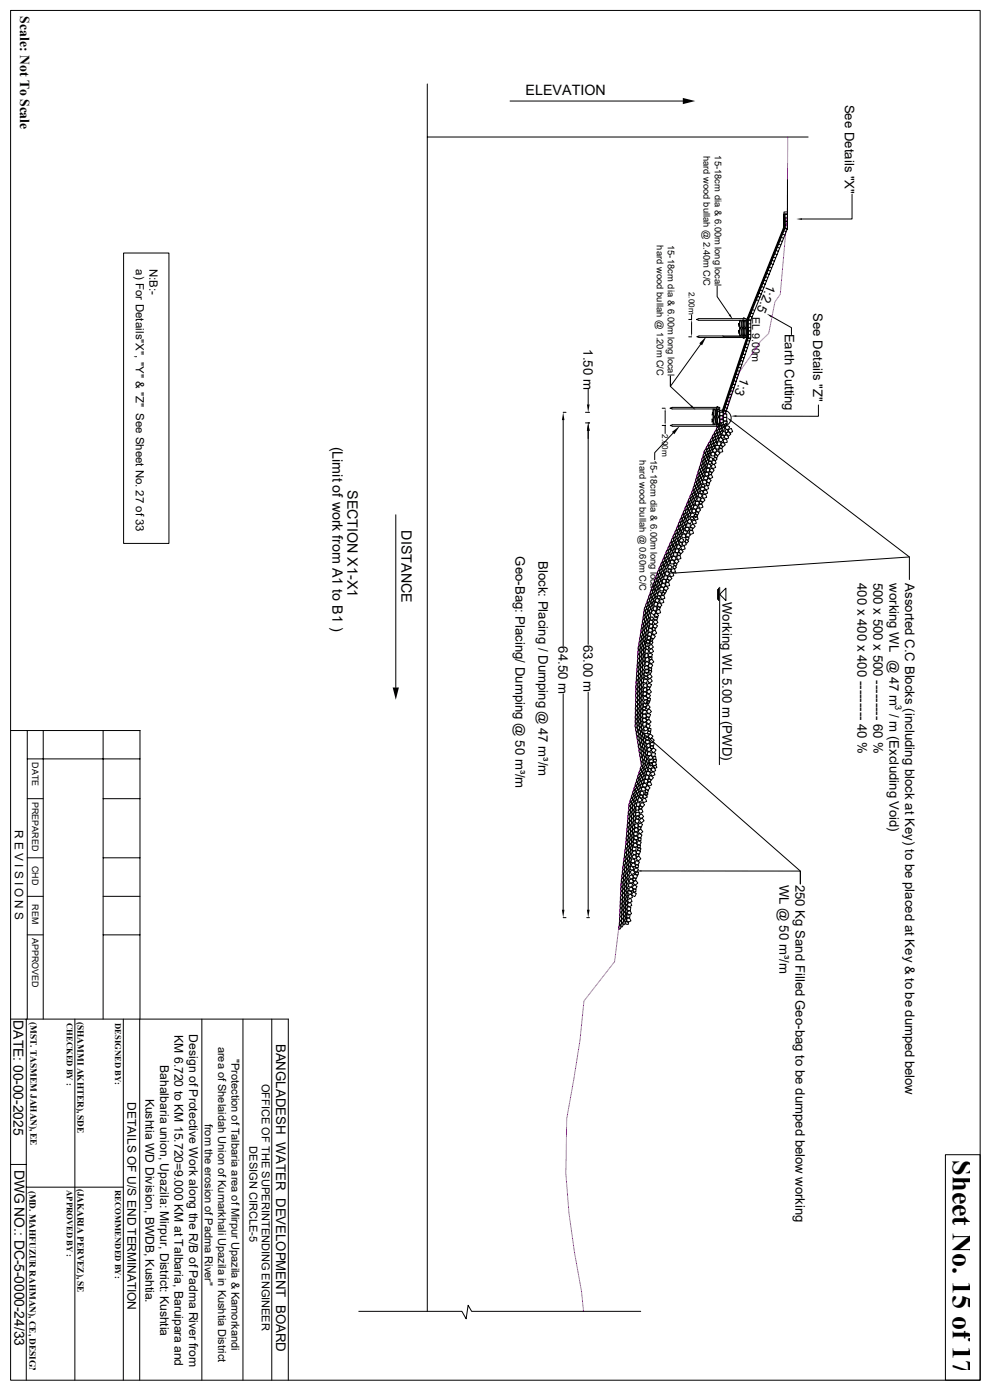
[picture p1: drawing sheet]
<svg xmlns="http://www.w3.org/2000/svg" width="297mm" height="420mm" viewBox="0 0 297 420" stroke-linecap="round" stroke-linejoin="round" font-family="sans-serif">
<defs><g id="words">
<text font-size="8.4" x="285.6" y="348.1" transform="rotate(90 285.6 348.1)">Sheet No. 15 of 17</text>
<g font-size="4.3">
<text x="157.5" y="28.6">ELEVATION</text>
<text x="99.6" y="134" transform="rotate(90 99.6 134)">(Limit of work from A1 to B1 )</text>
<text x="104.1" y="147" transform="rotate(90 104.1 147)">SECTION X1-X1</text>
<text x="120.4" y="159.1" transform="rotate(90 120.4 159.1)">DISTANCE</text>
</g>
<g font-size="4.1">
<text x="6" y="4.9" transform="rotate(90 6 4.9)">Scale: Not To Scale</text>
<text x="4" y="306.1" transform="rotate(90 4 306.1)">DATE: 00-00-2025</text>
<text x="4.3" y="350.9" transform="rotate(90 4.3 350.9)">DWG NO.: DC-5-0000-24/33</text>
</g>
<text font-size="4" x="82.8" y="313.1" transform="rotate(90 82.8 313.1)">BANGLADESH WATER DEVELOPMENT BOARD</text>
<g font-size="3.9">
<text x="253.2" y="31.4" transform="rotate(90 253.2 31.4)">See Details &quot;X&quot;</text>
<text x="230" y="85.1" transform="rotate(112 230 85.1)">1:2.5</text>
<text x="243.7" y="94" transform="rotate(90 243.7 94)">See Details &quot;Z&quot;</text>
<text x="235.2" y="100.1" transform="rotate(90 235.2 100.1)">Earth Cutting</text>
<text x="174.9" y="104.8" transform="rotate(90 174.9 104.8)">1.50 m</text>
<text x="222.1" y="113.1" transform="rotate(112 222.1 113.1)">1:3</text>
<text x="154.5" y="166.9" transform="rotate(90 154.5 166.9)">Geo-Bag: Placing/ Dumping @ 50 m³/m</text>
<text x="161.4" y="168.2" transform="rotate(90 161.4 168.2)">Block: Placing / Dumping @ 47 m³/m</text>
<text x="257" y="174.9" transform="rotate(90 257 174.9)">400 x 400 x 400 --------- 40 %</text>
<text x="261.8" y="174.8" transform="rotate(90 261.8 174.8)">500 x 500 x 500 --------- 60 %</text>
<text x="266.5" y="174.9" transform="rotate(90 266.5 174.9)">working WL @ 47 m / m (Excluding Void)</text>
<text x="271.3" y="174.9" transform="rotate(90 271.3 174.9)">Assorted C.C Blocks (including block at Key) to be placed at Key &amp; to be dumped below</text>
<text x="216.5" y="180.6" transform="rotate(90 216.5 180.6)">Working WL 5.00 m (PWD)</text>
<text x="167.4" y="193.9" transform="rotate(90 167.4 193.9)">64.50 m</text>
<text x="174.9" y="193.4" transform="rotate(90 174.9 193.4)">63.00 m</text>
<text x="233.6" y="265.4" transform="rotate(90 233.6 265.4)">WL @ 50 m³/m</text>
<text x="238.4" y="265.4" transform="rotate(90 238.4 265.4)">250 Kg Sand Filled Geo-bag to be dumped below working</text>
</g>
<g font-size="3.6">
<text x="52.3" y="310.5" transform="rotate(90 52.3 310.5)">KM 6.720 to KM 15.720=9.000 KM at Talbaria, Baruipara and</text>
<text x="56.7" y="310.3" transform="rotate(90 56.7 310.3)">Design of Protective Work along the R/B of Padma River from</text>
<text x="48" y="319.4" transform="rotate(90 48 319.4)">Bahalbaria union, Upazila: Mirpur, District: Kushtia</text>
<text x="43.6" y="329.6" transform="rotate(90 43.6 329.6)">Kushtia WD Division, BWDB, Kushtia.</text>
<text x="38.2" y="330.7" transform="rotate(90 38.2 330.7)">DETAILS OF U/S END TERMINATION</text>
</g>
<text font-size="3.5" x="4.4" y="249" transform="rotate(90 4.4 249)">R E V I S I O N S</text>
<g font-size="3.4">
<text x="40.7" y="80.8" transform="rotate(90 40.7 80.8)">a) For Details&quot;X&quot;, &quot;Y&quot; &amp; &quot;Z&quot; See Sheet No. 27 of 33</text>
<text x="44.8" y="80.6" transform="rotate(90 44.8 80.6)">N:B:-</text>
</g>
<g font-size="3.3">
<text x="65.4" y="314" transform="rotate(90 65.4 314)">area of Shelaidah Union of Kumarkhali Upazila in Kushtia District</text>
<text x="69.3" y="317.7" transform="rotate(90 69.3 317.7)">&quot;Protection of Talbaria area of Mirpur Upazila &amp; Kamorkandi</text>
<text x="78.5" y="325.1" transform="rotate(90 78.5 325.1)">OFFICE OF THE SUPERINTENDING ENGINEER</text>
<text x="61.4" y="337.1" transform="rotate(90 61.4 337.1)">from the erosion of Padma River&quot;</text>
<text x="74.8" y="343.8" transform="rotate(90 74.8 343.8)">DESIGN CIRCLE-5</text>
</g>
<text font-size="3.2" x="225.4" y="95" transform="rotate(90 225.4 95)">EL 9.00m</text>
<g font-size="2.8">
<text x="210.8" y="46.7" transform="rotate(90 210.8 46.7)">hard wood bullah @ 2.40m C/C</text>
<text x="214.2" y="46.6" transform="rotate(90 214.2 46.6)">15-18cm dia &amp; 6.00m long local</text>
<text x="196.9" y="73.6" transform="rotate(90 196.9 73.6)">hard wood bullah @ 1.20m C/C</text>
<text x="200.2" y="73.5" transform="rotate(90 200.2 73.5)">15-18cm dia &amp; 6.00m long local</text>
<text x="191.6" y="138.1" transform="rotate(90 191.6 138.1)">hard wood bullah @ 0.60m C/C</text>
<text x="195" y="138" transform="rotate(90 195 138)">15-18cm dia &amp; 6.00m long local</text>
<text x="268.3" y="211.5" transform="rotate(90 268.3 211.5)">3</text>
<text x="9.1" y="306.6" transform="rotate(90 9.1 306.6)">(MST. TASMEM JAHAN), EE</text>
<text x="23.2" y="306.5" transform="rotate(90 23.2 306.5)">(SHAMMI AKHTER), SDE</text>
<text x="8.9" y="357.2" transform="rotate(90 8.9 357.2)">(MD. MAHFUZUR RAHMAN), CE, DESIGN</text>
<text x="23.2" y="356.6" transform="rotate(90 23.2 356.6)">(JAKARIA PERVEZ), SE</text>
</g>
<g font-size="2.7">
<text x="9.6" y="228.6" transform="rotate(90 9.6 228.6)">DATE</text>
<text x="9.6" y="240.6" transform="rotate(90 9.6 240.6)">PREPARED</text>
<text x="9.6" y="259.8" transform="rotate(90 9.6 259.8)">CHD</text>
<text x="9.6" y="271.3" transform="rotate(90 9.6 271.3)">REM</text>
<text x="9.6" y="281.4" transform="rotate(90 9.6 281.4)">APPROVED</text>
</g>
<g font-size="2.6">
<text x="20" y="306.9" transform="rotate(90 20 306.9)">CHECKED BY :</text>
<text x="34.5" y="306.9" transform="rotate(90 34.5 306.9)">DESIGNED BY:</text>
<text x="20" y="357" transform="rotate(90 20 357)">APPROVED BY :</text>
<text x="34.5" y="357" transform="rotate(90 34.5 357)">RECOMMENDED BY:</text>
</g>
<g font-size="2.5">
<text x="206.4" y="87.5" transform="rotate(90 206.4 87.5)">2.00m</text>
<text x="198.5" y="130.2" transform="rotate(90 198.5 130.2)">2.00m</text>
</g>
</g></defs>
<path d="M236.1 41.1l-.2 23.6-2.1 23.6-1.6 2.3-1.8 9.4-2.5 2.4-6.5 9.4-4 11.8-6.3 11.8-3.6 11.8-10.1 23.5-4.2 11.8-1.9 11.8-.8 11.7-.2 11.8 1.9 11.8-3.7 11.8-1 11.8-1.4 11.8-.5 11.7-1.4 11.8-9.2 11.8-1.2 11.8-4 23.5a194.1 194.1 0 0 0 4.5 51.9l.6 5.9" fill="none" stroke="#f0f" stroke-width=".3"/>
<g fill="none" stroke="#000" stroke-width=".3">
<path d="M3.2 3.1h290.6v411h-290.6zM128.1 25.2v368.2M152.9 30.3h51.7M128.1 41.1h114.1M236 53.9v14.6M255.4 58.3v7.4h-15.1M37 75.9h13.6v87.1h-13.6zM231 79.1l.7 .2M231.4 78.1l.7 .3M231.8 77.1l.7 .3M232.2 76.2l.7 .2M232.6 75.1l.7 .3"/>
<path d="M233 74.2l.6 .2M233.4 73.2l.6 .2M233.8 72.2l.6 .3M234.2 71.2l.6 .3M234.6 70.2l.6 .3M234.9 69.3l.7 .2M235.1 64.3v4l-11.1 27.6v5.4l-7.4 22.4M235.3 66.4h.7M235.3 68.4l-11 27.6v5.4l.6 .2M235.3 67.5h.7M236 63.6h-1.1v.7h1.1h-.7v4.2l.6 .2M236 65.4h-.7v3.1h.7"/>
<path d="M236 64.3h-1.2v4l-11 27.5v5.4l-7.5 22.5M236 68.5l-11 27.6M207.3 94.4v1.4h-.9M207.3 96.8v3.3M208.7 95.8l.7-.2h14.2v.5h-14.2zM214.9 85.9v3.1l3.7 5.4M221.7 97.3l-.3-.3 .3 .3-.3 .4M221.7 97.6l-.3-.3 .3 .3-.3 .3M221.7 99.4l-.3-.3 .3 .3-.4 .3M221.7 99.7l-.3-.3 .3 .3-.4 .3M221.7 96.1v4.7M221.9 96.1a2.06 2.06 0 0 1 .1 2.3l-.3-1z"/>
<path d="M221.9 98.4a2.06 2.06 0 0 1 .1 2.4l-.3-1.1zM222.5 96.1a2.06 2.06 0 0 1 .1 2.3l-.3-1zM222.6 98.4a2.06 2.06 0 0 1 0 2.4l-.2-1.1zM222.7 95.6l.1-.3 .3 .3M222.7 96.1l.1 .3 .3-.3M222.7 95.7l.1 5.7M223.2 96.1a2.06 2.06 0 0 1 .1 2.3l-.3-1.1zM223.2 98.4a2.06 2.06 0 0 1 .1 2.3l-.3-1zM223.6 96.1v5.2h-14.1l-.7-.3 .7-.2h14.1M224.3 99.3h.7zM224.3 99.3h.7M224.3 97.2h.7"/>
<path d="M224.3 96.1h.7M224.3 95.8l.7 .3M224.7 94.8l.7 .3M225 98.2h-.7v3.2h.7M225 96.1v5.3M225.1 93.9l.7 .2M225.5 92.9l.6 .2M226.7 89.9l.6 .3M227.1 88.9l.7 .3M227.5 88l.6 .2M227.9 87l.6 .2M228.3 86l.6 .2"/>
<path d="M228.6 85l.7 .3M229.1 84l.6 .3M229.4 83l.7 .3M229.8 82l.7 .3M230.3 81.1l.6 .2M230.6 80.1l.7 .2M231.3 95l5.9 3.3v2.1M176.3 116.8v4.5M206.4 101h.9M210 103.3l-9.1 12.6v-3.1v3.1l6.3 5.9M216.6 100.8l.6 .2h6.4M218.3 119.2l.6 .3"/>
<path d="M218.6 118.2l.7 .2M218.9 117.2l.7 .2M219.3 116.2l.7 .2M219.6 115.2l.7 .2M220 114.2l.6 .2M220.3 113.2l.7 .2M220.6 112.2l.7 .2M221 111.2l.7 .2M221.3 110.2l.7 .2M221.7 109.2l.6 .2M222 108.2l.6 .2M222.3 107.1l.7 .3"/>
<path d="M222.6 106.2l.7 .2M222.7 100.8l.1-.3 .3 .3M222.7 101.3l.1 .2 .3-.2M223 105.2l.6 .2M223.3 104.1l.7 .3M223.6 103.1l.7 .3M224 102.2l.7 .2M224.3 100.3h.7M224.3 101.3l-7.6 22.7 .7 .2 7.6-22.8M168.8 123.7h.8M168.8 126v67.8M175.5 126.9h1.2"/>
<path d="M175.5 123.7h1.2M176.3 129.2v64.1M198.5 122.5h.8M198.5 127.6h.8v2.4M199.3 123.4v3.3M201.7 129.9l-5.5 5.9v2.1M209.7 139.9l.3-.3a.64 .64 0 0 1 .2 .7 .64 .64 0 0 1-.5 .5zM210.1 138.7l.3-.3a.64 .64 0 0 1 .2 .7 .64 .64 0 0 1-.5 .4zM210.4 137.5l.3-.3a.64 .64 0 0 1 .3 .6 .64 .64 0 0 1-.6 .5zM210.4 139.4l.3-.3a.64 .64 0 0 1 .3 .7 .64 .64 0 0 1-.6 .5zM210.8 138.1l.3-.3a.64 .64 0 0 1 .2 .7 .64 .64 0 0 1-.6 .5zM210.8 140l.3-.3a.64 .64 0 0 1 .2 .7 .64 .64 0 0 1-.6 .4z"/>
<path d="M210.9 136.2l.3-.3a.64 .64 0 0 1 .2 .7 .64 .64 0 0 1-.6 .5zM211.1 138.7l.3-.3a.64 .64 0 0 1 .2 .7 .64 .64 0 0 1-.5 .5zM211.2 136.9l.3-.3a.64 .64 0 0 1 .2 .7 .64 .64 0 0 1-.6 .5zM211.3 135l.3-.3a.63 .63 0 0 1 .1 .8 .63 .63 0 0 1-.7 .3zM211.5 139.4l.3-.3a.64 .64 0 0 1 .2 .7 .64 .64 0 0 1-.6 .5zM211.5 137.5l.3-.3a.64 .64 0 0 1 .2 .7 .64 .64 0 0 1-.5 .4zM211.5 135.7l.3-.3a.64 .64 0 0 1 .3 .7 .64 .64 0 0 1-.6 .4zM211.8 138.2l.3-.3a.64 .64 0 0 1 .3 .7 .64 .64 0 0 1-.6 .4zM211.9 136.3l.3-.3a.64 .64 0 0 1 .2 .7 .64 .64 0 0 1-.6 .4zM211.9 133.9l.3-.3a.63 .63 0 0 1 .1 .7 .63 .63 0 0 1-.6 .4zM212.1 134.7l.3-.2a.63 .63 0 0 1 .1 .7 .63 .63 0 0 1-.7 .3zM212.1 139.1l1 .4-.4 1-.9-.4z"/>
<path d="M212.2 137l.3-.3a.64 .64 0 0 1 .2 .7 .64 .64 0 0 1-.5 .5zM212.3 135.5l.3-.3a.63 .63 0 0 1 .1 .7 .63 .63 0 0 1-.7 .4zM212.3 138.7l.6-.4 .5 .6-.7 .5zM212.4 136.2l.3-.2a.63 .63 0 0 1 .1 .7 .63 .63 0 0 1-.6 .3zM212.5 132.8l.3-.3a.63 .63 0 0 1 .1 .8 .63 .63 0 0 1-.6 .3zM212.7 133.6l.3-.3a.63 .63 0 0 1 .1 .7 .63 .63 0 0 1-.6 .4zM212.7 137.1l1 .4-.4 1-1-.4zM212.9 134.3l.3-.2a.63 .63 0 0 1 .1 .7 .63 .63 0 0 1-.7 .3zM213.1 135.1l.3-.3a.63 .63 0 0 1 .1 .8 .63 .63 0 0 1-.7 .3zM213.1 135.7h1.1v1l-1.1 .1zM213.1 139.7l.9-.5 .5 1-1 .4zM213.1 131.7l.3-.3a.63 .63 0 0 1 .1 .7 .63 .63 0 0 1-.6 .4z"/>
<path d="M213.2 138.4l1-.4 .4 .9-.9 .5zM213.3 132.5l.3-.3a.63 .63 0 0 1 .1 .7 .63 .63 0 0 1-.7 .4zM213.4 133.3l.3-.3a.63 .63 0 0 1 .1 .7 .63 .63 0 0 1-.6 .4zM213.7 134l.3-.2a.63 .63 0 0 1 .1 .7 .63 .63 0 0 1-.7 .3zM213.7 124l-.3-.3 .3 .3-.3 .3M213.7 124.2l-.3-.3 .3 .3-.3 .3M213.7 126l-.3-.3 .3 .3-.3 .4M213.7 126.3l-.3-.3 .3 .3-.3 .3M213.7 122.7v4.7M213.7 130.5l.3-.3a.63 .63 0 0 1 .1 .7 .63 .63 0 0 1-.6 .4zM213.7 137.7l.7-.6 .5 .6-.6 .6zM213.9 131.3l.3-.2a.63 .63 0 0 1 .1 .7 .63 .63 0 0 1-.6 .3z"/>
<path d="M214 122.7a2.06 2.06 0 0 1 0 2.3l-.3-1zM214 125a2.06 2.06 0 0 1 0 2.3l-.3-1zM214 134.4l.9 .6-.6 .8-.9-.5zM214.1 132.1l.3-.3a.63 .63 0 0 1 .1 .8 .63 .63 0 0 1-.7 .3zM214.2 132.8l.3-.2a.63 .63 0 0 1 .1 .7 .63 .63 0 0 1-.6 .3zM214.3 135.9l.8-.7 .7 .8-.8 .7zM214.4 129.3l.3-.2a.63 .63 0 0 1 .1 .7 .63 .63 0 0 1-.7 .3zM214.5 136.3l.7 .4-.4 .7-.8-.4zM214.5 133.6h1l.1 1.1h-1.1zM214.6 122.7a2.06 2.06 0 0 1 0 2.3l-.2-1zM214.6 125a2.06 2.06 0 0 1 .1 2.3l-.3-1zM214.7 130l.1-.1a.63 .63 0 0 1 .1 .7 .63 .63 0 0 1-.6 .3l.1-.6z"/>
<path d="M214.7 130.9l.3-.2a.63 .63 0 0 1 .1 .7 .63 .63 0 0 1-.6 .3zM214.8 122.2v5.8M214.8 127.4l.1-.3 .3 .3M214.8 127.9l.1 .2 .3-.2M214.8 122.2l.1-.2 .3 .2M214.8 122.7l.1 .3 .3-.3M214.9 131.7l.3-.3a.63 .63 0 0 1 .1 .8 .63 .63 0 0 1-.7 .3zM215 128.3l.3-.3a.63 .63 0 0 1 .1 .7 .63 .63 0 0 1-.7 .4zM215 132.6l1.1-.1v1.1h-1.1zM215.1 129l.3-.3a.63 .63 0 0 1 .1 .8 .63 .63 0 0 1-.6 .3zM215.3 122.7a2.06 2.06 0 0 1 0 2.3l-.2-1zM215.3 125a2.06 2.06 0 0 1 0 2.3l-.2-1z"/>
<path d="M215.3 134.7l1-.2 .3 1-1 .3zM215.3 129.8l.3-.3a.63 .63 0 0 1 .1 .8 .63 .63 0 0 1-.6 .3zM215.5 130.6l.3-.3a.63 .63 0 0 1 .1 .7 .63 .63 0 0 1-.6 .4zM215.6 127.1l.3-.3a.63 .63 0 0 1 .1 .8 .63 .63 0 0 1-.7 .3zM215.7 123.7h1v1h-1zM215.7 124.7h1v1.1h-1zM215.7 125.8h1v1h-1zM215.7 122.7h-14.2l-.7-.2 .7-.3h14.2v5.7h-14.2l-.6-.3 .6-.2h14.2M215.7 127.9l.3-.2a.63 .63 0 0 1 .1 .7 .63 .63 0 0 1-.6 .3zM215.9 131.2l.8 .6-.5 .9-.9-.6zM215.9 128.7l.3-.3a.63 .63 0 0 1 .1 .8 .63 .63 0 0 1-.7 .3zM215.9 133.3l.8-.7 .7 .8-.8 .7z"/>
<path d="M215.9 133.5l.8 .4-.5 .7-.7-.4zM216 130.8l.8-.3 .3 .7-.8 .3zM216.1 129.5l.3-.3a.63 .63 0 0 1 .1 .7 .63 .63 0 0 1-.6 .4zM216.3 126.8l-.1 .8 .6-.4M216.7 131.9l1-.3 .3 1.1-1 .2zM216.7 128.3l.3-.2a.63 .63 0 0 1 .1 .7 .63 .63 0 0 1-.6 .3zM216.7 124.2h1.1v1h-1.1zM216.7 125.2h1.1v1.1h-1.1zM216.7 127.3l-.4 .6 .1 .5 .5-.3 .1-.7M216.7 126.5l.2 .1M216.8 129.3l.9 .6-.6 .9-.9-.6zM216.9 126.3l1.1 .1-.2 1.1-1.1-.2z"/>
<path d="M217 123.2l.6 .3M217 130.7l1.1-.3 .3 1-1.1 .3zM217.2 129.2l.7-.5 .4 .8-.7 .4zM217.3 122.3l.7 .2M217.3 127.2l.3-.3a.63 .63 0 0 1 .1 .7 .63 .63 0 0 1-.6 .4zM217.5 130.1l.9-.7 .6 .8-.8 .7zM217.6 121.2l.7 .3M217.7 127.6l1 .5-.5 .9-.9-.4zM218 120.2l.6 .2M218.2 128.9l1-.4 .4 1-1 .4zM219.1 126.2l53.4 40.9v6.8M245.3 121.5v3.4l-24.6-.1"/>
<path d="M118.6 154.4v51.8M202.4 159.3l.3-.3a.64 .64 0 0 1 .2 .7 .64 .64 0 0 1-.5 .5zM202.9 158.2l.3-.3a.64 .64 0 0 1 .2 .7 .64 .64 0 0 1-.5 .4zM203.1 159l.3-.3a.64 .64 0 0 1 .2 .7 .64 .64 0 0 1-.5 .5zM203.4 156.9l.3-.3a.64 .64 0 0 1 .2 .7 .64 .64 0 0 1-.5 .5zM203.5 159.5l.3-.3a.64 .64 0 0 1 .3 .7 .64 .64 0 0 1-.6 .4zM203.6 157.8l.3-.3a.64 .64 0 0 1 .2 .7 .64 .64 0 0 1-.6 .5zM203.9 155.7l.3-.3a.64 .64 0 0 1 .2 .7 .64 .64 0 0 1-.6 .5zM204 158.3l.3-.3a.64 .64 0 0 1 .3 .7 .64 .64 0 0 1-.6 .4zM204.1 156.6l.3-.3a.64 .64 0 0 1 .3 .7 .64 .64 0 0 1-.6 .4zM204.4 154.6l.3-.3a.64 .64 0 0 1 .2 .7 .64 .64 0 0 1-.6 .4zM204.4 159l.3-.3a.64 .64 0 0 1 .2 .7 .64 .64 0 0 1-.6 .4z"/>
<path d="M204.6 157.1l.3-.3a.64 .64 0 0 1 .2 .6 .64 .64 0 0 1-.6 .5zM204.6 155.4l.3-.3a.64 .64 0 0 1 .2 .7 .64 .64 0 0 1-.5 .5zM204.9 153.4l.3-.3a.64 .64 0 0 1 .2 .7 .64 .64 0 0 1-.5 .4zM204.9 157.7l.3-.3a.64 .64 0 0 1 .2 .7 .64 .64 0 0 1-.5 .5zM205.1 155.9l.3-.3a.64 .64 0 0 1 .2 .7 .64 .64 0 0 1-.6 .4zM205.1 154.2l.3-.3a.64 .64 0 0 1 .2 .7 .64 .64 0 0 1-.5 .5zM205.1 158.9l1 .5-.5 1-1-.5zM205.3 158.3l1.1-.1 .1 1-1.1 .1zM205.4 152.1l.3-.3a.64 .64 0 0 1 .2 .7 .64 .64 0 0 1-.5 .5zM205.4 156.5l.3-.2a.64 .64 0 0 1 .2 .6 .64 .64 0 0 1-.5 .5zM205.6 154.6l.3-.3a.64 .64 0 0 1 .2 .7 .64 .64 0 0 1-.6 .5zM205.6 153l.3-.3a.64 .64 0 0 1 .2 .7 .64 .64 0 0 1-.5 .5z"/>
<path d="M205.7 157.2l1.1-.1 .1 1-1 .1zM205.9 150.9l.3-.3a.64 .64 0 0 1 .2 .7 .64 .64 0 0 1-.5 .5zM205.9 155.3l.3-.3a.64 .64 0 0 1 .2 .7 .64 .64 0 0 1-.5 .5zM206.1 153.5l.3-.3a.64 .64 0 0 1 .2 .7 .64 .64 0 0 1-.6 .4zM206.1 151.6l.3-.3a.64 .64 0 0 1 .2 .7 .64 .64 0 0 1-.5 .5zM206.4 149.7l.3-.3a.64 .64 0 0 1 .2 .7 .64 .64 0 0 1-.5 .5zM206.4 154.1l.3-.3a.64 .64 0 0 1 .2 .7 .64 .64 0 0 1-.5 .5zM206.5 152.2l.3-.3a.64 .64 0 0 1 .2 .7 .64 .64 0 0 1-.6 .5zM206.5 155.7l.9 .5-.5 .9-.9-.5zM206.5 159.3l1-.3 .4 1-1 .4zM206.6 150.4l.3-.3a.64 .64 0 0 1 .3 .7 .64 .64 0 0 1-.6 .5zM206.8 152.9l.3-.3a.64 .64 0 0 1 .2 .7 .64 .64 0 0 1-.5 .5z"/>
<path d="M206.8 155.3l.8-.4 .4 .8-.8 .3zM206.9 158.1l.8 .4-.4 .7-.7-.4zM207 151l.3-.3a.64 .64 0 0 1 .2 .7 .64 .64 0 0 1-.6 .4zM207.1 148.4l.1-.1a.64 .64 0 0 1 .2 .6 .64 .64 0 0 1-.5 .5l-.1-.6zM207.1 149.2l.3-.3a.64 .64 0 0 1 .3 .7 .64 .64 0 0 1-.6 .5zM207.3 153.8l.9 .5-.4 .9-1-.5zM207.3 151.7l.3-.3a.64 .64 0 0 1 .2 .7 .64 .64 0 0 1-.5 .4zM207.3 156.3l1.1-.3 .3 1-1 .3zM207.4 152.8l1-.1 .1 1.1-1 .1zM207.4 147.3l.3-.3a.64 .64 0 0 1 .3 .7 .64 .64 0 0 1-.6 .5zM207.6 157.1l.8 .8-.8 .8-.7-.8zM207.6 148l.3-.3a.64 .64 0 0 1 .3 .7 .64 .64 0 0 1-.6 .5z"/>
<path d="M207.6 149.6l.2-.1a.64 .64 0 0 1 .2 .7 .64 .64 0 0 1-.6 .5v-.6zM207.8 150.5l.3-.3a.64 .64 0 0 1 .2 .7 .64 .64 0 0 1-.5 .4zM207.9 146.1l.3-.3a.64 .64 0 0 1 .2 .7 .64 .64 0 0 1-.6 .4zM207.9 155.1l1-.3 .3 .9-1 .4zM208 148.6l.3-.3a.64 .64 0 0 1 .2 .7 .64 .64 0 0 1-.6 .5zM208.2 146.8l.2-.3a.64 .64 0 0 1 .3 .7 .64 .64 0 0 1-.6 .5zM208.2 151.4l.9 .5-.5 1-.9-.5zM208.2 144.9l.3-.3a.64 .64 0 0 1 .3 .7 .64 .64 0 0 1-.6 .4zM208.3 149.3l.3-.3a.64 .64 0 0 1 .2 .7 .64 .64 0 0 1-.5 .5zM208.4 150.5l1-.1 .1 1-1 .2zM208.5 147.4l.3-.3a.64 .64 0 0 1 .2 .7 .64 .64 0 0 1-.6 .5zM208.5 154.1l.6 .6-.6 .6-.6-.5z"/>
<path d="M208.6 143.6l.3-.3a.64 .64 0 0 1 .2 .7 .64 .64 0 0 1-.5 .4zM208.7 153.4l.8 .4-.4 .7-.7-.3zM208.8 149.4l1-.1 .2 1-1 .1zM208.8 148.1l.3-.3a.64 .64 0 0 1 .3 .7 .64 .64 0 0 1-.6 .4zM208.9 145.2a.64 .64 0 0 1 .2 .7 .64 .64 0 0 1-.6 .5v-.6zM208.9 144.3l.3-.3a.64 .64 0 0 1 .2 .7 .64 .64 0 0 1-.5 .5zM208.9 146.1l.3-.3a.64 .64 0 0 1 .2 .7 .64 .64 0 0 1-.5 .5zM209 142.4l.3-.3a.64 .64 0 0 1 .2 .7 .64 .64 0 0 1-.6 .4zM209.2 152.3l.8 .7-.7 .8-.8-.8zM209.3 144.9l.2-.3a.64 .64 0 0 1 .3 .7 .64 .64 0 0 1-.6 .5zM209.3 146.8l.2-.3a.64 .64 0 0 1 .3 .7 .64 .64 0 0 1-.6 .5zM209.3 151.5l1-.3 .4 .9-1 .4z"/>
<path d="M209.3 141.1l.3-.3a.64 .64 0 0 1 .3 .7 .64 .64 0 0 1-.6 .5zM209.3 143.1l.3-.3a.64 .64 0 0 1 .3 .7 .64 .64 0 0 1-.6 .4zM209.5 147.9l1 .5-.5 1-.9-.6zM209.6 145.6l.3-.3a.64 .64 0 0 1 .2 .7 .64 .64 0 0 1-.6 .4zM209.7 141.9l.3-.3a.64 .64 0 0 1 .2 .7 .64 .64 0 0 1-.6 .4zM209.7 143.7l.3-.3a.64 .64 0 0 1 .2 .7 .64 .64 0 0 1-.6 .4zM209.7 147.5l.7-.4 .4 .8-.7 .3zM209.8 150.2l.8 .4-.4 .7-.7-.3zM210 142.5l.3-.3a.64 .64 0 0 1 .2 .6 .64 .64 0 0 1-.5 .5zM210 144.4l.3-.3a.64 .64 0 0 1 .2 .6 .64 .64 0 0 1-.5 .5zM210.1 140.6l.3-.3a.64 .64 0 0 1 .2 .7 .64 .64 0 0 1-.6 .5zM210.3 146l.9 .5-.5 .9-.9-.5z"/>
<path d="M210.4 143.1l.3-.3a.64 .64 0 0 1 .2 .7 .64 .64 0 0 1-.6 .4zM210.4 141.2l.3-.3a.64 .64 0 0 1 .2 .7 .64 .64 0 0 1-.5 .5zM210.4 148.5l1.1-.3 .3 1-1 .4zM210.5 144.2l1.1-.2 .2 1-1.1 .2zM210.5 149.3l.8 .7-.8 .8-.7-.8zM210.6 145.2l.7 .4-.5 .7-.7-.5zM210.7 147.3l1-.4 .4 1.1-1 .3zM210.7 141.9l.3-.3a.64 .64 0 0 1 .3 .7 .64 .64 0 0 1-.6 .4zM211 146l1-.4 .4 1-1 .4zM211.1 140.6l.3-.3a.64 .64 0 0 1 .2 .7 .64 .64 0 0 1-.5 .5zM211.2 141.8l1-.2 .2 1-1 .2zM211.2 142.7l1 .4-.4 1-1-.4z"/>
<path d="M211.5 140.6l1.1-.2 .2 1.1-1 .2zM211.9 144.7l.8 .2-.3 .8-.8-.2zM212.2 142.7l.9-.4 .5 .9-.9 .5zM212.3 143.5l.8 .6-.6 .8-.8-.6zM212.6 141.4l.8 .3-.3 .8-.8-.3zM213.2 140.4l.8 .7-.6 .8-.8-.7zM194.1 179.9l.3-.3a.64 .64 0 0 1 .2 .7 .64 .64 0 0 1-.5 .5zM194.5 178.6l.3-.2a.64 .64 0 0 1 .2 .6 .64 .64 0 0 1-.5 .5zM194.8 179.5l.3-.3a.64 .64 0 0 1 .2 .7 .64 .64 0 0 1-.5 .5zM195 177.4l.3-.3a.64 .64 0 0 1 .2 .7 .64 .64 0 0 1-.6 .5zM195.2 178.3l.3-.3a.64 .64 0 0 1 .3 .7 .64 .64 0 0 1-.6 .5zM195.4 176.2l.3-.3a.64 .64 0 0 1 .2 .7 .64 .64 0 0 1-.5 .4z"/>
<path d="M195.7 177.1l.3-.3a.64 .64 0 0 1 .2 .7 .64 .64 0 0 1-.5 .4zM195.7 178.8l.3-.3a.64 .64 0 0 1 .2 .7 .64 .64 0 0 1-.5 .4zM195.9 175l.3-.3a.64 .64 0 0 1 .2 .7 .64 .64 0 0 1-.6 .4zM196 179.5l.3-.3a.64 .64 0 0 1 .3 .6 .64 .64 0 0 1-.6 .5zM196.1 175.9l.3-.3a.64 .64 0 0 1 .3 .6 .64 .64 0 0 1-.6 .5zM196.1 177.5l.3-.3a.64 .64 0 0 1 .3 .7 .64 .64 0 0 1-.6 .5zM196.3 173.8l.3-.3a.64 .64 0 0 1 .2 .7 .64 .64 0 0 1-.5 .4zM196.5 178.2l.3-.3a.64 .64 0 0 1 .2 .7 .64 .64 0 0 1-.6 .4zM196.6 174.6l.3-.3a.64 .64 0 0 1 .2 .7 .64 .64 0 0 1-.5 .5zM196.6 176.3l.3-.3a.64 .64 0 0 1 .2 .7 .64 .64 0 0 1-.5 .5zM196.7 172.6l.3-.3a.64 .64 0 0 1 .2 .7 .64 .64 0 0 1-.5 .5zM196.8 179.4l.9 .5-.6 .9-.9-.5z"/>
<path d="M196.9 178.9l.8-.3 .3 .8-.8 .3zM196.9 177l.3-.3a.64 .64 0 0 1 .3 .7 .64 .64 0 0 1-.6 .4zM197 173.4l.3-.3a.64 .64 0 0 1 .2 .7 .64 .64 0 0 1-.5 .5zM197 175l.3-.2a.64 .64 0 0 1 .2 .6 .64 .64 0 0 1-.5 .5zM197.1 171.4l.3-.3a.64 .64 0 0 1 .3 .7 .64 .64 0 0 1-.6 .4zM197.4 175.8l.3-.3a.64 .64 0 0 1 .2 .7 .64 .64 0 0 1-.6 .4zM197.4 172.3l.3-.3a.64 .64 0 0 1 .2 .6 .64 .64 0 0 1-.5 .5zM197.4 173.9l.3-.3a.64 .64 0 0 1 .3 .7 .64 .64 0 0 1-.6 .4zM197.6 177.5l.9 .5-.5 .9-1-.5zM197.7 170.1l.3-.3a.64 .64 0 0 1 .2 .7 .64 .64 0 0 1-.6 .5zM197.7 176.2l1.1-.1 .1 1.1-1.1 .1zM197.8 174.5l.3-.3a.64 .64 0 0 1 .2 .7 .64 .64 0 0 1-.6 .5z"/>
<path d="M197.9 171l.3-.3a.64 .64 0 0 1 .2 .7 .64 .64 0 0 1-.6 .5zM197.9 172.7l.3-.3a.64 .64 0 0 1 .2 .7 .64 .64 0 0 1-.6 .5zM197.9 178.8l1-.3 .4 1-1.1 .3zM198.2 169l.3-.3a.64 .64 0 0 1 .2 .6 .64 .64 0 0 1-.6 .5zM198.2 173.4l.3-.3a.64 .64 0 0 1 .2 .7 .64 .64 0 0 1-.5 .4zM198.3 169.8l.3-.3a.64 .64 0 0 1 .3 .7 .64 .64 0 0 1-.6 .4zM198.3 171.5l.3-.3a.64 .64 0 0 1 .3 .7 .64 .64 0 0 1-.6 .4zM198.5 173.9l1-.1 .1 1.1-1.1 .1zM198.6 174.9l.9 .5-.5 .9-1-.5zM198.7 172.2l.3-.3a.64 .64 0 0 1 .2 .7 .64 .64 0 0 1-.6 .4zM198.7 167.8l.3-.3a.64 .64 0 0 1 .2 .7 .64 .64 0 0 1-.5 .4zM198.7 177.5l.6 .6-.6 .6-.6-.6z"/>
<path d="M198.8 170.2l.3-.3a.64 .64 0 0 1 .2 .7 .64 .64 0 0 1-.5 .5zM198.9 168.6l.3-.3a.64 .64 0 0 1 .2 .7 .64 .64 0 0 1-.6 .4zM198.9 172.8l1.1-.1 .1 1.1-1 .1zM199.1 176.9l.7 .3-.4 .8-.7-.4zM199.1 170.9l.3-.3a.64 .64 0 0 1 .3 .7 .64 .64 0 0 1-.6 .4zM199.2 166.5l.3-.3a.64 .64 0 0 1 .2 .7 .64 .64 0 0 1-.5 .5zM199.3 169l.3-.3a.64 .64 0 0 1 .2 .7 .64 .64 0 0 1-.5 .5zM199.4 175l1-.4 .3 1-1 .4zM199.4 167.4l.3-.3a.64 .64 0 0 1 .3 .7 .64 .64 0 0 1-.6 .4zM199.6 175.7l.7 .8-.7 .7-.8-.7zM199.6 169.7l.3-.3a.64 .64 0 0 1 .3 .7 .64 .64 0 0 1-.6 .5zM199.7 165.3l.3-.3a.64 .64 0 0 1 .3 .7 .64 .64 0 0 1-.6 .5z"/>
<path d="M199.8 171.4l.9 .5-.5 .9-1-.5zM199.9 167.9l.3-.3a.64 .64 0 0 1 .2 .6 .64 .64 0 0 1-.6 .5zM199.9 173.5l.8-.7 .7 .7-.8 .8zM199.9 166.2l.3-.3a.64 .64 0 0 1 .3 .7 .64 .64 0 0 1-.6 .4zM199.9 173.7l.8 .4-.4 .7-.7-.4zM200.1 171l.7-.4 .4 .8-.8 .3zM200.2 168.5l.3-.3a.64 .64 0 0 1 .2 .7 .64 .64 0 0 1-.5 .5zM200.3 164.1l.3-.3a.64 .64 0 0 1 .2 .7 .64 .64 0 0 1-.6 .5zM200.4 166.6l.3-.3a.64 .64 0 0 1 .2 .7 .64 .64 0 0 1-.6 .5zM200.4 165l.3-.3a.64 .64 0 0 1 .3 .7 .64 .64 0 0 1-.6 .4zM200.5 169.4l1 .6-.5 .9-1-.6zM200.6 172l1-.3 .3 1-.9 .4z"/>
<path d="M200.7 167.3l.3-.3a.64 .64 0 0 1 .2 .7 .64 .64 0 0 1-.5 .4zM200.8 162.9l.3-.3a.64 .64 0 0 1 .3 .7 .64 .64 0 0 1-.6 .5zM200.9 165.4l.3-.3a.64 .64 0 0 1 .2 .7 .64 .64 0 0 1-.5 .5zM200.9 168.1h1.1l.1 1-1.1 .1zM201 163.8l.3-.3a.64 .64 0 0 1 .2 .7 .64 .64 0 0 1-.5 .4zM201.1 170.9l1-.4 .3 1-1 .4zM201.3 166.1l.2-.3a.64 .64 0 0 1 .3 .7 .64 .64 0 0 1-.6 .5zM201.3 161.7l.3-.3a.64 .64 0 0 1 .3 .7 .64 .64 0 0 1-.6 .5zM201.4 164.3l.3-.3a.64 .64 0 0 1 .2 .6 .64 .64 0 0 1-.5 .5zM201.5 162.6l.3-.3a.64 .64 0 0 1 .3 .7 .64 .64 0 0 1-.6 .4zM201.8 166.8l.9 .5-.6 .9-.9-.5zM201.8 160.5l.3-.3a.64 .64 0 0 1 .3 .7 .64 .64 0 0 1-.6 .5z"/>
<path d="M201.8 165.9l1.1-.1 .1 1-1.1 .1zM202 163.1l.3-.3a.64 .64 0 0 1 .2 .7 .64 .64 0 0 1-.6 .4zM202 168.4l.7-.8 .8 .8-.8 .7zM202.1 161.4l.3-.3a.64 .64 0 0 1 .2 .7 .64 .64 0 0 1-.6 .4zM202.1 164.6a.64 .64 0 0 1 .2 .7 .64 .64 0 0 1-.6 .5v-.6zM202.1 169.6l.6 .6-.6 .6-.5-.6zM202.2 168.8l.7 .4-.3 .7-.8-.4zM202.3 163.7l.3-.3a.64 .64 0 0 1 .2 .7 .64 .64 0 0 1-.5 .5zM202.4 164.8l1-.1 .1 1-1.1 .1zM202.5 161.8l.3-.3a.64 .64 0 0 1 .2 .7 .64 .64 0 0 1-.6 .5zM202.6 160.2l.3-.3a.64 .64 0 0 1 .2 .7 .64 .64 0 0 1-.6 .4zM202.7 166.9l1.1-.4 .3 1.1-1 .3z"/>
<path d="M202.8 162.5l.3-.3a.64 .64 0 0 1 .2 .7 .64 .64 0 0 1-.5 .5zM203.2 163.3l.8 .6-.5 .9-.9-.5zM203.3 165.4l.7-.7 .8 .8-.8 .7zM203.3 160.4a.64 .64 0 0 1 .3 .6 .64 .64 0 0 1-.6 .5l-.1-.6zM203.3 165.7l.8 .3-.4 .8-.8-.4zM203.4 161.3l.3-.3a.64 .64 0 0 1 .2 .7 .64 .64 0 0 1-.6 .5zM203.5 162.9l.7-.3 .4 .8-.8 .3zM203.9 160.1l.3-.2a.64 .64 0 0 1 .2 .6 .64 .64 0 0 1-.6 .5zM204 164l1-.3 .4 1-1.1 .3zM204 161.4l.9 .5-.5 1-.9-.6zM204.3 160.3l1.1-.1 .1 1-1.1 .2zM204.4 162.8l1-.4 .3 1-1 .3z"/>
<path d="M205.4 160.5l.8-.7 .7 .7-.7 .7zM205.7 161.8l.7 .5-.6 .7-.6-.6zM205.8 161l.7 .3-.3 .8-.8-.3zM215.1 176.8v3M215.3 176.4v3.8M215.7 178.3l1.9-1.9v3.8zM215.7 176.2l-.1 53.2M272.5 167.1l-69.8 4.8M191.1 199l.1-.1a.63 .63 0 0 1 .4 .6 .63 .63 0 0 1-.5 .6zM191.2 197.7l.1-.1a.63 .63 0 0 1 .4 .6 .63 .63 0 0 1-.5 .6zM191.2 196.5l.1-.2a.63 .63 0 0 1 .4 .7 .63 .63 0 0 1-.5 .5zM191.3 195.2l.1-.2a.63 .63 0 0 1 .4 .7 .63 .63 0 0 1-.5 .5z"/>
<path d="M191.4 193.8l.1-.1a.63 .63 0 0 1 .4 .7 .63 .63 0 0 1-.5 .5zM191.6 199.7l.1-.1a.63 .63 0 0 1 .4 .6 .63 .63 0 0 1-.5 .6zM191.6 192.5l.2-.1a.63 .63 0 0 1 .3 .6 .63 .63 0 0 1-.5 .6zM191.7 198.5l.1-.2a.63 .63 0 0 1 .4 .7 .63 .63 0 0 1-.5 .5zM191.8 197.1l.1-.1a.63 .63 0 0 1 .3 .7 .63 .63 0 0 1-.4 .5zM191.9 191.2l.1-.1a.63 .63 0 0 1 .3 .6 .63 .63 0 0 1-.4 .5zM191.9 195.9l.1-.2a.63 .63 0 0 1 .3 .7 .63 .63 0 0 1-.4 .5zM191.9 194.6l.2-.2a.63 .63 0 0 1 .3 .7 .63 .63 0 0 1-.5 .5zM192 193.3l.1-.2a.63 .63 0 0 1 .4 .7 .63 .63 0 0 1-.5 .5zM192.1 199.1l.1-.1a.63 .63 0 0 1 .4 .6 .63 .63 0 0 1-.5 .6zM192.2 189.8a.63 .63 0 0 1 .3 .6 .63 .63 0 0 1-.4 .6l-.2-.6zM192.2 197.8l.1-.1a.63 .63 0 0 1 .4 .6 .63 .63 0 0 1-.5 .6z"/>
<path d="M192.2 191.9l.2-.1a.63 .63 0 0 1 .3 .6 .63 .63 0 0 1-.5 .6zM192.3 196.5l.1-.1a.63 .63 0 0 1 .4 .6 .63 .63 0 0 1-.5 .6zM192.4 188.5a.63 .63 0 0 1 .3 .6 .63 .63 0 0 1-.5 .6l-.1-.6zM192.4 195.2l.1-.1a.63 .63 0 0 1 .3 .6 .63 .63 0 0 1-.4 .6zM192.4 187.3l.2-.1a.63 .63 0 0 1 .3 .6 .63 .63 0 0 1-.5 .6zM192.4 190.6l.2-.1a.63 .63 0 0 1 .3 .6 .63 .63 0 0 1-.5 .5zM192.4 193.9l.2-.1a.63 .63 0 0 1 .3 .6 .63 .63 0 0 1-.5 .6zM192.7 186l.1-.2a.63 .63 0 0 1 .3 .7 .63 .63 0 0 1-.4 .5zM192.7 189.3l.1-.1a.63 .63 0 0 1 .3 .6 .63 .63 0 0 1-.4 .6zM192.7 192.6l.1-.2a.63 .63 0 0 1 .3 .7 .63 .63 0 0 1-.4 .5zM192.7 199.8l.1-.1a.63 .63 0 0 1 .3 .6 .63 .63 0 0 1-.4 .6zM192.7 198.5l.2-.1a.63 .63 0 0 1 .3 .6 .63 .63 0 0 1-.5 .6z"/>
<path d="M192.8 188l.2-.1a.63 .63 0 0 1 .3 .6 .63 .63 0 0 1-.5 .6zM192.8 197.2l.2-.1a.63 .63 0 0 1 .3 .6 .63 .63 0 0 1-.5 .6zM192.9 191.3l.1-.2a.63 .63 0 0 1 .3 .7 .63 .63 0 0 1-.4 .5zM192.9 196l.1-.2a.63 .63 0 0 1 .3 .7 .63 .63 0 0 1-.4 .5zM193 194.6l.1-.1a.63 .63 0 0 1 .3 .7 .63 .63 0 0 1-.4 .5zM193 184.6a.63 .63 0 0 1 .3 .6 .63 .63 0 0 1-.4 .6l-.2-.6zM193 183.4l.2-.1a.63 .63 0 0 1 .3 .6 .63 .63 0 0 1-.5 .5zM193 186.7l.2-.1a.63 .63 0 0 1 .3 .6 .63 .63 0 0 1-.5 .6zM193 196.4l1-.4 .4 1-1 .4zM193 193.3l.2-.1a.63 .63 0 0 1 .3 .6 .63 .63 0 0 1-.5 .6zM193.1 189.9l.1-.1a.63 .63 0 0 1 .4 .7 .63 .63 0 0 1-.5 .5zM193.2 182.3l.3-.3a.64 .64 0 0 1 .2 .7 .64 .64 0 0 1-.5 .4z"/>
<path d="M193.3 185.4l.1-.1a.63 .63 0 0 1 .3 .6 .63 .63 0 0 1-.4 .5zM193.3 188.7l.1-.1a.63 .63 0 0 1 .4 .6 .63 .63 0 0 1-.5 .5zM193.3 197.6l1-.4 .3 1-.9 .4zM193.3 192l.1-.1a.63 .63 0 0 1 .4 .6 .63 .63 0 0 1-.5 .6zM193.4 194.8l1 .2-.2 1-1-.2zM193.4 194.3l.7-.5 .5 .6-.6 .5zM193.4 192.4l.9-.6 .6 .9-.8 .6zM193.5 184.1l.1-.1a.63 .63 0 0 1 .3 .6 .63 .63 0 0 1-.4 .6zM193.5 187.4l.1-.1a.63 .63 0 0 1 .3 .6 .63 .63 0 0 1-.4 .6zM193.5 198.5l1 .2-.2 1.1-1-.3zM193.5 190.7l.1-.2a.63 .63 0 0 1 .4 .7 .63 .63 0 0 1-.5 .5zM193.6 192.7l1 .3-.2 1-1-.3z"/>
<path d="M193.6 181.1l.3-.3a.64 .64 0 0 1 .3 .7 .64 .64 0 0 1-.6 .5zM193.6 182.8l.2-.1a.63 .63 0 0 1 .3 .6 .63 .63 0 0 1-.5 .6zM193.7 186.1l.1-.2a.63 .63 0 0 1 .4 .7 .63 .63 0 0 1-.5 .5zM193.7 189.4l.1-.1a.63 .63 0 0 1 .4 .6 .63 .63 0 0 1-.5 .6zM193.8 191.1l1.1-.3 .3 1.1-1.1 .3zM193.9 184.7l.1-.1a.63 .63 0 0 1 .4 .7 .63 .63 0 0 1-.5 .5zM193.9 188.1l.1-.1a.63 .63 0 0 1 .4 .6 .63 .63 0 0 1-.5 .5zM193.9 181.9l.3-.2a.64 .64 0 0 1 .3 .6 .64 .64 0 0 1-.6 .5zM194.1 183.5l.1-.2a.63 .63 0 0 1 .4 .7 .63 .63 0 0 1-.5 .5zM194.1 186.8l.1-.1a.63 .63 0 0 1 .4 .6 .63 .63 0 0 1-.5 .6zM194.3 188.7l1-.3 .3 1-1 .3zM194.3 185.5l.1-.2a.63 .63 0 0 1 .4 .7 .63 .63 0 0 1-.5 .5z"/>
<path d="M194.4 180.8l.2-.3a.64 .64 0 0 1 .3 .7 .64 .64 0 0 1-.6 .4zM194.4 193.9l.8-.6 .6 .8-.9 .7zM194.4 182.4l.3-.3a.64 .64 0 0 1 .2 .7 .64 .64 0 0 1-.5 .4zM194.4 189.7l1 .2-.3 1.1-1-.4zM194.4 195.2l.9-.7 .6 .9-.9 .6zM194.5 198.3l.8-.6 .7 .9-.9 .6zM194.5 187.5l1-.3 .3 1.1-1 .3zM194.5 184.2l.1-.1a.63 .63 0 0 1 .4 .6 .63 .63 0 0 1-.5 .6zM194.6 195.8l1 .5-.5 1-1-.5zM194.6 196.9l.9 .2-.2 .8-.8-.2zM194.7 199l.9 .5-.5 .9-.9-.5zM194.7 185.5l.7-.5 .5 .7-.7 .5z"/>
<path d="M194.7 183l.3-.2a.64 .64 0 0 1 .3 .6 .64 .64 0 0 1-.6 .5zM194.8 185.9l.9 .4-.2 1-1.1-.4zM194.8 181.2l.3-.3a.64 .64 0 0 1 .2 .7 .64 .64 0 0 1-.5 .5zM194.9 191.4l.8 .2-.2 .8-.8-.2zM195 192.2l.7 .5-.4 .6-.7-.4zM195.2 181.9l.3-.3a.64 .64 0 0 1 .2 .7 .64 .64 0 0 1-.6 .5zM195.2 180l.3-.3a.64 .64 0 0 1 .3 .7 .64 .64 0 0 1-.6 .4zM195.4 189.6l.9-.6 .5 .9-.9 .6zM195.5 190.3l.9 .6-.6 .8-.9-.5zM195.6 180.7l.3-.3a.64 .64 0 0 1 .2 .7 .64 .64 0 0 1-.6 .4zM195.7 183l.9 .6-.6 .9-.8-.6zM195.7 188.2l.8 .2-.2 .8-.8-.2z"/>
<path d="M195.7 182.1l1.1-.1 .1 1-1.1 .1zM195.7 186.4l1-.5 .5 .9-.9 .5zM195.9 184.6l.8-.7 .7 .8-.8 .7zM196 180.8l1-.1 .1 1.1-1.1 .1zM196.2 187.1l.9 .6-.6 .9-.9-.6zM196.2 184.7l1 .4-.4 1-.9-.3zM196.6 183.1l1.1-.3 .3 1-1 .3zM196.9 181.5l.8-.7 .7 .8-.8 .7zM197.2 181.9l.8 .3-.4 .8-.8-.4zM197.6 180l1-.3 .4 1-1 .4zM3.2 219.2h38.8v86.5M8.2 219.2v86.5"/>
<path d="M13 219.2v86.5M30.9 219.2v86.5M168.8 208.2v64.7M176.3 207.6v65.3M190.5 217a.65 .65 0 0 1 .4 .7 .65 .65 0 0 1-.4 .6l-.2-.6zM190.6 214.5a.65 .65 0 0 1 .4 .6 .65 .65 0 0 1-.5 .6l-.1-.6zM190.6 215.8a.65 .65 0 0 1 .4 .6 .65 .65 0 0 1-.5 .6l-.1-.6zM190.6 211.9a.65 .65 0 0 1 .4 .6 .65 .65 0 0 1-.4 .6l-.2-.6zM190.6 213.2a.65 .65 0 0 1 .4 .6 .65 .65 0 0 1-.4 .6l-.2-.6zM190.6 218.4a.65 .65 0 0 1 .5 .5 .65 .65 0 0 1-.3 .6l-.3-.5zM190.7 205.6l.1-.2a.63 .63 0 0 1 .3 .7 .63 .63 0 0 1-.4 .5zM190.7 206.9l.1-.1a.63 .63 0 0 1 .3 .6 .63 .63 0 0 1-.4 .5z"/>
<path d="M190.7 210.6a.65 .65 0 0 1 .4 .6 .65 .65 0 0 1-.5 .6l-.1-.6zM190.7 208a.65 .65 0 0 1 .4 .7 .65 .65 0 0 1-.4 .6l-.2-.6zM190.7 209.3a.65 .65 0 0 1 .4 .7 .65 .65 0 0 1-.4 .6l-.2-.6zM190.8 204.2l.1-.2a.63 .63 0 0 1 .3 .7 .63 .63 0 0 1-.4 .5zM190.8 202.9l.2-.1a.63 .63 0 0 1 .3 .6 .63 .63 0 0 1-.5 .6zM190.8 219.6a.65 .65 0 0 1 .5 .6 .65 .65 0 0 1-.3 .6l-.3-.5zM190.9 201.6l.2-.1a.63 .63 0 0 1 .3 .6 .63 .63 0 0 1-.5 .6zM191 200.3l.1-.1a.63 .63 0 0 1 .4 .6 .63 .63 0 0 1-.5 .6zM191.1 216.5a.65 .65 0 0 1 .4 .6 .65 .65 0 0 1-.4 .6l-.2-.6zM191.2 215.2a.65 .65 0 0 1 .4 .6 .65 .65 0 0 1-.5 .6l-.1-.6zM191.2 212.6a.65 .65 0 0 1 .4 .6 .65 .65 0 0 1-.4 .6l-.2-.6zM191.2 213.9a.65 .65 0 0 1 .4 .6 .65 .65 0 0 1-.4 .6l-.2-.6z"/>
<path d="M191.2 217.8a.65 .65 0 0 1 .5 .5 .65 .65 0 0 1-.3 .6l-.3-.5zM191.3 206.3l.1-.1a.63 .63 0 0 1 .3 .6 .63 .63 0 0 1-.4 .6zM191.3 210a.65 .65 0 0 1 .4 .6 .65 .65 0 0 1-.5 .6l-.1-.5zM191.3 211.3a.65 .65 0 0 1 .4 .6 .65 .65 0 0 1-.5 .6l-.1-.6zM191.3 205l.1-.1a.63 .63 0 0 1 .4 .6 .63 .63 0 0 1-.5 .5zM191.3 208.7a.65 .65 0 0 1 .4 .7 .65 .65 0 0 1-.4 .6l-.2-.6zM191.3 207.4a.65 .65 0 0 1 .5 .7 .65 .65 0 0 1-.5 .6l-.2-.6zM191.4 203.6l.1-.1a.63 .63 0 0 1 .4 .6 .63 .63 0 0 1-.5 .6zM191.4 219a.65 .65 0 0 1 .5 .6 .65 .65 0 0 1-.3 .6l-.3-.5zM191.5 202.4l.1-.2a.63 .63 0 0 1 .4 .7 .63 .63 0 0 1-.5 .5zM191.5 201l.1-.1a.63 .63 0 0 1 .4 .7 .63 .63 0 0 1-.5 .5zM191.6 215.8a.65 .65 0 0 1 .4 .6 .65 .65 0 0 1-.4 .6l-.2-.5z"/>
<path d="M191.6 213.3a.65 .65 0 0 1 .4 .6 .65 .65 0 0 1-.4 .6l-.2-.6zM191.6 214.6a.65 .65 0 0 1 .4 .6 .65 .65 0 0 1-.4 .6l-.2-.6zM191.7 207l.1-.2a.63 .63 0 0 1 .4 .7 .63 .63 0 0 1-.5 .5zM191.7 212a.65 .65 0 0 1 .4 .6 .65 .65 0 0 1-.5 .6l-.1-.6zM191.7 205.7l.2-.2a.63 .63 0 0 1 .3 .7 .63 .63 0 0 1-.5 .5zM191.7 209.4a.65 .65 0 0 1 .4 .7 .65 .65 0 0 1-.4 .6l-.2-.6zM191.7 210.7a.65 .65 0 0 1 .4 .6 .65 .65 0 0 1-.4 .6l-.2-.6zM191.8 208.1a.65 .65 0 0 1 .4 .6 .65 .65 0 0 1-.5 .6l-.1-.6zM191.8 216.9a.65 .65 0 0 1 .4 .6 .65 .65 0 0 1-.5 .6l-.1-.5zM191.8 204.3l.1-.2a.63 .63 0 0 1 .4 .7 .63 .63 0 0 1-.5 .5zM191.9 218.2a.65 .65 0 0 1 .4 .6 .65 .65 0 0 1-.3 .6l-.3-.5zM191.9 203l.1-.1a.63 .63 0 0 1 .4 .6 .63 .63 0 0 1-.5 .5z"/>
<path d="M192 201.7l.1-.2a.63 .63 0 0 1 .4 .7 .63 .63 0 0 1-.5 .5zM192.1 200.4l.1-.2a.63 .63 0 0 1 .3 .7 .63 .63 0 0 1-.4 .5zM192.1 219.5a.65 .65 0 0 1 .5 .5 .65 .65 0 0 1-.4 .7l-.3-.6zM192.2 214a.65 .65 0 0 1 .4 .6 .65 .65 0 0 1-.4 .6l-.2-.6zM192.2 215.2a.65 .65 0 0 1 .4 .7 .65 .65 0 0 1-.4 .6l-.2-.6zM192.3 211.4a.65 .65 0 0 1 .4 .6 .65 .65 0 0 1-.5 .6l-.1-.6zM192.3 212.7a.65 .65 0 0 1 .4 .6 .65 .65 0 0 1-.5 .6l-.1-.6zM192.3 205.1l.1-.2a.63 .63 0 0 1 .4 .7 .63 .63 0 0 1-.5 .5zM192.3 206.4l.1-.2a.63 .63 0 0 1 .4 .7 .63 .63 0 0 1-.5 .5zM192.3 210.1a.65 .65 0 0 1 .4 .6 .65 .65 0 0 1-.4 .6l-.2-.6zM192.3 216.3a.65 .65 0 0 1 .4 .7 .65 .65 0 0 1-.4 .6l-.2-.6zM192.4 207.5a.65 .65 0 0 1 .4 .6 .65 .65 0 0 1-.5 .6l-.1-.5z"/>
<path d="M192.4 208.8a.65 .65 0 0 1 .4 .7 .65 .65 0 0 1-.5 .6l-.1-.6zM192.4 217.6a.65 .65 0 0 1 .4 .6 .65 .65 0 0 1-.3 .6l-.3-.5zM192.4 215.8l1-.5 .4 1-.9 .4zM192.4 203.7l.1-.2a.63 .63 0 0 1 .4 .7 .63 .63 0 0 1-.5 .5zM192.4 214.6l1-.5 .5 1-1 .5zM192.5 202.4l.1-.1a.63 .63 0 0 1 .4 .6 .63 .63 0 0 1-.5 .6zM192.5 218.9a.65 .65 0 0 1 .5 .6 .65 .65 0 0 1-.3 .6l-.3-.5zM192.6 201.1l.1-.1a.63 .63 0 0 1 .4 .6 .63 .63 0 0 1-.5 .6zM192.6 206.6l1-.4 .4 1-1 .4zM192.7 209.1l1-.4 .4 1-1 .4zM192.7 216.7l1.1 .1-.2 1.1-1.1-.1zM192.7 213.1l1.1 .1-.2 1-1.1-.1z"/>
<path d="M192.7 205.4l1-.4 .4 1-1 .4zM192.8 207.5l1 .3-.2 1-1-.2zM192.8 210.4l.9-.6 .6 .9-.9 .6zM192.8 218.4l1-.5 .4 1-.9 .4zM192.9 210.9l1.1 .2-.2 1-1-.1zM193 203.7l1.1 .2-.3 1-1-.2zM193 203.2l.6-.5 .6 .6-.6 .5zM193 212l.6 .5-.5 .6-.6-.5zM193.1 200.1l1-.5 .3 1.1-.9 .3zM193.1 201.2l.8-.6 .7 .9-.9 .6zM193.2 201.6l1.1 .2-.3 1.1-1-.3zM193.4 212l.8-.6 .7 .8-.8 .7z"/>
<path d="M193.6 216.5l.8-.7 .8 .8-.8 .7zM193.7 215.1h.8l-.1 .8h-.8zM193.8 207.3l.8-.5 .6 .8-.8 .6zM193.8 213.3l.8-.7 .6 .9-.8 .7zM193.9 217.1l1 .5-.4 .9-1-.4zM194 206l.8 .1-.2 .8-.8-.1zM194 202.8l.8-.6 .7 .9-.9 .6zM194 208.1l.9 .5-.5 .9-.9-.5zM194 210.1l.7 .4-.3 .7-.8-.3zM194 204l.9-.5 .6 .8-.9 .6zM194 213.9l1 .5-.4 .9-1-.4zM194.1 209.3l.8 .2-.1 .8-.8-.1z"/>
<path d="M194.3 218.5l.8 .1-.1 .8-.8-.1zM194.3 219.2l.7 .3-.3 .8-.7-.3zM194.4 204.9l.9 .5-.5 .9-1-.5zM194.5 200.3l.8 .1-.1 .9-.8-.2zM194.6 201l.8 .3-.4 .8-.8-.4zM8.2 239.6h4.8M8.2 227.7h33.8M30.9 239.6h11.1M189.1 239.7l.3-.3a.66 .66 0 0 1 .1 .7 .66 .66 0 0 1-.6 .4zM189.4 238.5l.3-.3a.66 .66 0 0 1 .2 .7 .66 .66 0 0 1-.6 .4zM189.8 239l.3-.3a.66 .66 0 0 1 .1 .7 .66 .66 0 0 1-.6 .4zM189.8 237.3l.3-.3a.66 .66 0 0 1 .2 .7 .66 .66 0 0 1-.6 .4z"/>
<path d="M190.2 237.8l.3-.3a.66 .66 0 0 1 .1 .7 .66 .66 0 0 1-.6 .4zM190.2 236.1l.3-.3a.66 .66 0 0 1 .2 .7 .66 .66 0 0 1-.7 .4zM190.5 239.2a.66 .66 0 0 1 .1 .7 .66 .66 0 0 1-.6 .4v-.6zM190.5 236.6l.3-.3a.66 .66 0 0 1 .2 .7 .66 .66 0 0 1-.6 .4zM190.5 238.3l.3-.3a.66 .66 0 0 1 .2 .7 .66 .66 0 0 1-.6 .4zM190.6 234.9l.3-.3a.66 .66 0 0 1 .1 .7 .66 .66 0 0 1-.6 .4zM190.9 235.4l.3-.3a.66 .66 0 0 1 .2 .7 .66 .66 0 0 1-.6 .4zM190.9 237.1l.3-.3a.66 .66 0 0 1 .2 .7 .66 .66 0 0 1-.6 .5zM190.9 239l.3-.3a.66 .66 0 0 1 .2 .8 .66 .66 0 0 1-.6 .4zM191 233.6l.3-.3a.66 .66 0 0 1 .1 .8 .66 .66 0 0 1-.6 .4zM191.1 220.9a.65 .65 0 0 1 .4 .5 .65 .65 0 0 1-.3 .7l-.3-.6zM191.3 222.2a.65 .65 0 0 1 .4 .5 .65 .65 0 0 1-.3 .7l-.3-.6z"/>
<path d="M191.3 234.2l.3-.3a.66 .66 0 0 1 .2 .7 .66 .66 0 0 1-.7 .4zM191.3 235.9l.3-.3a.66 .66 0 0 1 .2 .8 .66 .66 0 0 1-.7 .4zM191.3 232.5l.3-.3a.66 .66 0 0 1 .2 .7 .66 .66 0 0 1-.6 .4zM191.4 223.4a.65 .65 0 0 1 .5 .6 .65 .65 0 0 1-.3 .6l-.3-.5zM191.5 239.2l.9 .5-.4 1-.9-.5zM191.5 237.6l.1-.1a.66 .66 0 0 1 .2 .7 .66 .66 0 0 1-.7 .4v-.3zM191.6 238.8l.7-.4 .4 .7-.7 .4zM191.6 224.7a.65 .65 0 0 1 .5 .6 .65 .65 0 0 1-.3 .6l-.3-.5zM191.6 220.3a.65 .65 0 0 1 .5 .5 .65 .65 0 0 1-.3 .7l-.3-.6zM191.7 233l.3-.3a.66 .66 0 0 1 .1 .7 .66 .66 0 0 1-.6 .4zM191.7 234.7l.3-.3a.66 .66 0 0 1 .1 .7 .66 .66 0 0 1-.6 .4zM191.7 236.6l.3-.3a.66 .66 0 0 1 .1 .7 .66 .66 0 0 1-.6 .4z"/>
<path d="M191.7 231.3l.3-.3a.66 .66 0 0 1 .2 .7 .66 .66 0 0 1-.6 .4zM191.9 226a.65 .65 0 0 1 .4 .6 .65 .65 0 0 1-.3 .6l-.3-.5zM191.9 221.6a.65 .65 0 0 1 .4 .6 .65 .65 0 0 1-.3 .6l-.3-.6zM192.1 227.3a.65 .65 0 0 1 .5 .5 .65 .65 0 0 1-.4 .7l-.3-.6zM192.1 222.8a.65 .65 0 0 1 .5 .6 .65 .65 0 0 1-.4 .6l-.3-.5zM192.1 231.7l.3-.3a.66 .66 0 0 1 .1 .8 .66 .66 0 0 1-.6 .4zM192.1 233.5l.3-.3a.66 .66 0 0 1 .1 .7 .66 .66 0 0 1-.6 .4zM192.1 235.4l.3-.3a.66 .66 0 0 1 .1 .8 .66 .66 0 0 1-.6 .4zM192.1 230l.3-.3a.66 .66 0 0 1 .2 .8 .66 .66 0 0 1-.7 .4zM192.2 237.3l.9 .4-.4 1-1-.5zM192.2 236.3l1.1-.2 .2 1.1-1.1 .2zM192.3 220.8a.65 .65 0 0 1 .5 .5 .65 .65 0 0 1-.4 .7l-.2-.6z"/>
<path d="M192.4 228.5a.77 .77 0 0 1 0 1.3l-.2-.6zM192.4 224.1a.77 .77 0 0 1 0 1.2l-.2-.5zM192.4 239.8l1-.4 .4 1-1 .4zM192.4 225.4a.65 .65 0 0 1 .5 .6 .65 .65 0 0 1-.3 .6l-.3-.5zM192.4 222.1a.65 .65 0 0 1 .5 .5 .65 .65 0 0 1-.3 .7l-.3-.6zM192.4 230.5l.3-.2a.66 .66 0 0 1 .2 .7 .66 .66 0 0 1-.6 .4zM192.4 232.3l.3-.3a.66 .66 0 0 1 .2 .7 .66 .66 0 0 1-.6 .4zM192.5 234.2l.3-.3a.66 .66 0 0 1 .2 .7 .66 .66 0 0 1-.7 .4zM192.6 238.6l1-.4 .4 .9-1 .5zM192.7 226.7a.65 .65 0 0 1 .4 .5 .65 .65 0 0 1-.3 .7l-.3-.6zM192.7 223.3a.65 .65 0 0 1 .4 .5 .65 .65 0 0 1-.3 .7l-.3-.6zM192.7 220.2a.65 .65 0 0 1 .5 .6 .65 .65 0 0 1-.3 .6l-.3-.5z"/>
<path d="M192.8 229.4l.3-.3a.66 .66 0 0 1 .2 .7 .66 .66 0 0 1-.6 .4zM192.8 231.1l.3-.3a.66 .66 0 0 1 .2 .7 .66 .66 0 0 1-.6 .4zM192.8 233l.3-.3a.66 .66 0 0 1 .2 .7 .66 .66 0 0 1-.6 .4zM192.9 220l47 41.3v3.9v-3.9h-47.7M193 227.9a.77 .77 0 0 1 0 1.3l-.3-.6zM193 224.5a.77 .77 0 0 1 0 1.3l-.3-.5zM193 234.9l.9 .4-.4 1-1-.5zM193 233.9l1-.1 .2 1-1.1 .2zM193 221.5a.65 .65 0 0 1 .4 .5 .65 .65 0 0 1-.3 .7l-.3-.6zM193.1 225.9a.65 .65 0 0 1 .5 .5 .65 .65 0 0 1-.3 .7l-.3-.6zM193.2 220h1l.1 1.1h-1.1zM193.2 222.8a.65 .65 0 0 1 .5 .5 .65 .65 0 0 1-.4 .6l-.3-.5z"/>
<path d="M193.2 229.9l.3-.3a.66 .66 0 0 1 .2 .7 .66 .66 0 0 1-.7 .4zM193.2 231.8l.3-.3a.66 .66 0 0 1 .2 .7 .66 .66 0 0 1-.7 .4zM193.3 227.2a.65 .65 0 0 1 .5 .5 .65 .65 0 0 1-.3 .6l-.3-.5zM193.3 232.8l1.1-.2 .2 1-1.1 .2zM193.4 224a.65 .65 0 0 1 .5 .6 .65 .65 0 0 1-.4 .6l-.2-.5zM193.5 222.1l1.1-.1v1.1h-1.1zM193.6 228.4a.77 .77 0 0 1 .1 1.3l-.3-.6zM193.6 236.8l.8 .4-.3 .7-.8-.3zM193.6 237.7l.6 .5-.5 .6-.6-.5zM193.6 225.3a.65 .65 0 0 1 .5 .5 .65 .65 0 0 1-.3 .7l-.3-.6zM193.6 230.6l.3-.3a.66 .66 0 0 1 .2 .7 .66 .66 0 0 1-.7 .4zM193.6 223.6l.9-.7 .6 .9-.8 .6z"/>
<path d="M193.8 226.6a.65 .65 0 0 1 .4 .5 .65 .65 0 0 1-.3 .7l-.3-.6zM193.8 224.7l.8-.6 .7 .9-.9 .6zM193.9 221l.7 .4-.5 .7-.7-.4zM193.9 234.9l1-.4 .4 1-.9 .4zM194 227.9a.65 .65 0 0 1 .5 .5 .65 .65 0 0 1-.4 .7l-.3-.6zM194 225.6h1.1v1.1h-1zM194 235.6l.8 .7-.7 .9-.8-.8zM194 231.3l.9 .4-.4 1-1-.5zM194 229.4l.3-.3a.66 .66 0 0 1 .2 .7 .66 .66 0 0 1-.7 .4zM194.1 230.8l.8-.3 .3 .7-.7 .4zM194.2 227.2l.9-.6 .6 .8-.8 .6zM194.4 233.6l.8 .3-.3 .8-.8-.4z"/>
<path d="M194.5 229.1l.7-.4 .4 .7-.7 .4zM194.6 229.3l1 .4-.4 1-1-.4zM194.9 220.2l.8 .7-.7 .8-.8-.7zM194.9 227.7l1 .5-.5 .9-1-.4zM194.9 223.8l.8-.1 .1 .8-.8 .1zM194.9 231.9l1-.4 .4 1-1 .3zM195 232.6l.8 .7-.7 .8-.7-.7zM195.1 222.6l1 .3-.3 1-1-.3zM195.1 230.6l1-.4 .4 1-1 .4zM195.3 221.4l.8 .7-.7 .8-.8-.7zM195.4 228.9l.9-.4 .5 .9-1 .5zM195.5 225.7l1 .3-.3 1-1-.3z"/>
<path d="M195.7 227l.8-.1 .1 .9h-.9zM195.7 229.9l.8-.4 .4 .7-.8 .4zM195.8 224.3l.8 .7-.6 .8-.9-.6zM196 227.8l.8 .1-.2 .8-.8-.1zM8.2 257.3h4.8M30.9 257.3h11.1M186.8 259.8l.1-.2a.66 .66 0 0 1 .3 .7 .66 .66 0 0 1-.4 .5l-.2-.6zM187.1 258.3a.66 .66 0 0 1 .3 .7 .66 .66 0 0 1-.5 .5l-.1-.6zM187.2 257.2l.1-.1a.66 .66 0 0 1 .3 .6 .66 .66 0 0 1-.5 .6l-.1-.6zM187.3 255.9l.2-.1a.66 .66 0 0 1 .2 .7 .66 .66 0 0 1-.4 .5l-.1-.6zM187.5 254.7l.1-.1a.66 .66 0 0 1 .3 .6 .66 .66 0 0 1-.5 .5l-.1-.6zM187.5 259.1l.1-.1a.66 .66 0 0 1 .3 .6 .66 .66 0 0 1-.5 .6l-.1-.6z"/>
<path d="M187.7 252.1l.2-.1a.66 .66 0 0 1 .3 .7 .66 .66 0 0 1-.5 .5l-.1-.6zM187.7 253.3a.66 .66 0 0 1 .3 .6 .66 .66 0 0 1-.4 .6l-.1-.6zM187.7 257.7a.66 .66 0 0 1 .3 .6 .66 .66 0 0 1-.4 .6l-.1-.6zM187.8 250.9l.2-.1a.66 .66 0 0 1 .3 .6 .66 .66 0 0 1-.5 .6l-.1-.6zM187.9 255.3l.1-.1a.66 .66 0 0 1 .3 .6 .66 .66 0 0 1-.4 .6l-.2-.6zM187.9 256.4a.66 .66 0 0 1 .3 .7 .66 .66 0 0 1-.5 .5l-.1-.6zM188 249.6l.1-.1a.66 .66 0 0 1 .3 .6 .66 .66 0 0 1-.5 .6l-.1-.6zM188 259.7l.1-.2a.66 .66 0 0 1 .3 .7 .66 .66 0 0 1-.5 .5l-.1-.6zM188 248.3l.2-.1a.66 .66 0 0 1 .3 .6 .66 .66 0 0 1-.5 .6l-.1-.6zM188.1 254l.1-.1a.66 .66 0 0 1 .3 .7 .66 .66 0 0 1-.5 .5l-.1-.6zM188.1 258.4l.1-.1a.66 .66 0 0 1 .3 .6 .66 .66 0 0 1-.5 .6l-.1-.6zM188.2 247.1l.1-.2a.66 .66 0 0 1 .3 .7 .66 .66 0 0 1-.5 .5l-.1-.6z"/>
<path d="M188.3 244.5l.2-.2a.66 .66 0 0 1 .3 .7 .66 .66 0 0 1-.5 .5l-.1-.6zM188.4 245.6a.66 .66 0 0 1 .3 .7 .66 .66 0 0 1-.5 .5l-.1-.6zM188.4 251.5l.1-.1a.66 .66 0 0 1 .3 .6 .66 .66 0 0 1-.5 .6l-.1-.6zM188.4 252.6a.66 .66 0 0 1 .3 .7 .66 .66 0 0 1-.5 .5l-.1-.6zM188.4 257a.66 .66 0 0 1 .3 .7 .66 .66 0 0 1-.5 .5l-.1-.6zM188.4 255.9l.2-.2a.66 .66 0 0 1 .2 .7 .66 .66 0 0 1-.4 .5l-.1-.6zM188.5 243.2l.1-.1a.66 .66 0 0 1 .3 .6 .66 .66 0 0 1-.5 .6l-.1-.6zM188.5 250.3l.1-.2a.66 .66 0 0 1 .3 .7 .66 .66 0 0 1-.5 .5l-.1-.6zM188.6 249l.1-.2a.66 .66 0 0 1 .3 .7 .66 .66 0 0 1-.5 .5l-.1-.6zM188.6 254.6l.1-.1a.66 .66 0 0 1 .3 .6 .66 .66 0 0 1-.5 .6l-.1-.6zM188.6 258.8l.1-.1a.66 .66 0 0 1 .3 .6 .66 .66 0 0 1-.5 .6l-.1-.6zM188.6 241.9l.1-.1a.66 .66 0 0 1 .3 .6 .66 .66 0 0 1-.4 .6l-.2-.6z"/>
<path d="M188.7 240.9l.3-.3a.66 .66 0 0 1 .1 .8 .66 .66 0 0 1-.6 .4zM188.7 247.7l.1-.1a.66 .66 0 0 1 .3 .6 .66 .66 0 0 1-.5 .6l-.1-.6zM188.7 257.6l.1-.2a.66 .66 0 0 1 .3 .7 .66 .66 0 0 1-.4 .5l-.1-.6zM188.8 253.3l.1-.1a.66 .66 0 0 1 .3 .6 .66 .66 0 0 1-.5 .6l-.1-.6zM188.8 246.4l.1-.1a.66 .66 0 0 1 .3 .6 .66 .66 0 0 1-.4 .6l-.2-.6zM188.8 245.1l.2-.1a.66 .66 0 0 1 .3 .6 .66 .66 0 0 1-.5 .6l-.1-.6zM188.8 252.1l.2-.2a.66 .66 0 0 1 .3 .7 .66 .66 0 0 1-.5 .5l-.1-.6zM188.9 256.3l.1-.1a.66 .66 0 0 1 .3 .6 .66 .66 0 0 1-.5 .6l-.1-.6zM188.9 250.8l.2-.1a.66 .66 0 0 1 .3 .6 .66 .66 0 0 1-.5 .6l-.1-.6zM189 243.8l.1-.1a.66 .66 0 0 1 .3 .7 .66 .66 0 0 1-.5 .5l-.1-.6zM189 259.8l1 .2-.2 1-1-.1zM189 255.1l.1-.2a.66 .66 0 0 1 .3 .7 .66 .66 0 0 1-.4 .5l-.2-.6z"/>
<path d="M189.1 249.5l.1-.1a.66 .66 0 0 1 .3 .6 .66 .66 0 0 1-.5 .6l-.1-.6zM189.1 259.2l1-.4 .4 1-.9 .4zM189.1 248.2l.2-.1a.66 .66 0 0 1 .3 .7 .66 .66 0 0 1-.5 .5l-.1-.6zM189.2 241.3l.1-.2a.66 .66 0 0 1 .3 .7 .66 .66 0 0 1-.5 .5l-.1-.6zM189.2 242.4a.66 .66 0 0 1 .3 .7 .66 .66 0 0 1-.5 .5l-.1-.6zM189.2 253.8l.1-.1a.66 .66 0 0 1 .3 .6 .66 .66 0 0 1-.5 .5l-.1-.5zM189.2 257.6l1.1 .3-.2 1-1-.2zM189.3 247l.1-.2a.66 .66 0 0 1 .3 .7 .66 .66 0 0 1-.5 .5l-.1-.6zM189.4 245.7l.1-.2a.66 .66 0 0 1 .3 .7 .66 .66 0 0 1-.5 .5l-.1-.6zM189.4 252.6l.1-.1a.66 .66 0 0 1 .3 .6 .66 .66 0 0 1-.5 .6l-.1-.6zM189.4 240.2l.3-.3a.66 .66 0 0 1 .2 .7 .66 .66 0 0 1-.7 .4zM189.4 256.8l.9-.5 .5 1-1 .4z"/>
<path d="M189.4 244.4l.2-.1a.66 .66 0 0 1 .3 .6 .66 .66 0 0 1-.5 .5l-.1-.5zM189.4 255.6l1-.5 .4 1-.9 .4zM189.5 251.4l.1-.1a.66 .66 0 0 1 .3 .6 .66 .66 0 0 1-.5 .6l-.1-.6zM189.6 243.1l.1-.1a.66 .66 0 0 1 .3 .6 .66 .66 0 0 1-.5 .6l-.1-.6zM189.6 250.2l.1-.1a.66 .66 0 0 1 .3 .6 .66 .66 0 0 1-.5 .5l-.1-.5zM189.7 254l1 .3-.2 1-1.1-.2zM189.7 253.3l.9-.4 .5 .9-1 .5zM189.8 240.7l.3-.3a.66 .66 0 0 1 .1 .7 .66 .66 0 0 1-.6 .5zM189.8 247.6l.1-.1a.66 .66 0 0 1 .3 .7 .66 .66 0 0 1-.5 .5l-.1-.6zM189.8 241.7a.66 .66 0 0 1 .3 .6 .66 .66 0 0 1-.4 .6l-.2-.6zM189.8 251.7l1 .2-.1 1-1.1-.2zM189.8 248.8a.66 .66 0 0 1 .3 .6 .66 .66 0 0 1-.4 .6l-.2-.6z"/>
<path d="M189.9 251.2l.9-.5 .5 1-1 .4zM189.9 246.3l.1-.1a.66 .66 0 0 1 .3 .7 .66 .66 0 0 1-.4 .5l-.2-.6zM189.9 248.7l1-.5 .5 1-1 .4zM190 249.6l1.1 .1-.2 1.1-1.1-.2zM190 245.1l.1-.2a.66 .66 0 0 1 .3 .7 .66 .66 0 0 1-.5 .5l-.1-.6zM190 247.5l1-.5 .4 1-.9 .4zM190.1 243.8l.1-.2a.66 .66 0 0 1 .3 .7 .66 .66 0 0 1-.5 .5l-.1-.6zM190.2 242.5l.1-.1a.66 .66 0 0 1 .3 .6 .66 .66 0 0 1-.4 .5l-.2-.5zM190.3 242.1l1-.2 .3 1-1.1 .2zM190.5 241.1a.66 .66 0 0 1 .3 .6 .66 .66 0 0 1-.5 .6l-.1-.6zM190.5 245.7l1.1 .2-.3 1-1-.1zM190.5 245.2l.6-.5 .6 .6-.6 .5z"/>
<path d="M190.5 240.2l.3-.3a.66 .66 0 0 1 .2 .7 .66 .66 0 0 1-.6 .4zM190.5 259.4l.9 .1-.1 .8-.8-.1zM190.6 257.5l.8-.7 .7 .8-.8 .7zM190.6 243.6l1 .2-.1 1.1-1.1-.2zM190.7 258.1l.9 .5-.4 .9-1-.4zM190.7 240.9l1-.2 .2 1.1-1 .2zM190.7 256l.8 .2-.1 .8-.8-.1zM191.1 254.9l.9 .5-.5 1-.9-.5zM191.1 253.4l.8 .1v.9l-.9-.1zM191.2 249.3l.8-.6 .7 .8-.8 .7zM191.3 247.9l.8 .2-.1 .8-.8-.1zM191.3 252.2l.9 .4-.5 1-.9-.4z"/>
<path d="M191.3 243l1-.4 .4 1-1 .4zM191.3 251.3l.9 .1-.1 .8-.9-.1zM191.3 254.3l.8 .3-.3 .8-.8-.4zM191.4 244.8l.8-.7 .7 .9-.8 .6zM191.4 250l1 .5-.5 1-.9-.5zM191.6 246l.8-.6 .6 .8-.8 .7zM191.6 246.8l1 .5-.5 .9-.9-.4zM191.8 241.7l.7 .3-.3 .8-.7-.4zM192.4 240.7l.8 .7-.7 .8-.8-.7zM8.2 268.9h4.8M30.9 268.9h11.1M168.8 275.3h.8"/>
<path d="M175.9 275.3h.8M185.6 277.7l.2-.2a.66 .66 0 0 1 .3 .7 .66 .66 0 0 1-.5 .5l-.1-.6zM185.8 276.4l.1-.1a.66 .66 0 0 1 .3 .7 .66 .66 0 0 1-.4 .5l-.2-.6zM185.8 275.1l.2-.1a.66 .66 0 0 1 .3 .6 .66 .66 0 0 1-.5 .6l-.1-.6zM185.9 273.9l.2-.2a.66 .66 0 0 1 .3 .7 .66 .66 0 0 1-.5 .5l-.1-.6zM186 272.6l.1-.1a.66 .66 0 0 1 .3 .6 .66 .66 0 0 1-.5 .5l-.1-.6zM186 271.3l.1-.2a.66 .66 0 0 1 .3 .7 .66 .66 0 0 1-.4 .5l-.2-.6zM186.1 270l.1-.1a.66 .66 0 0 1 .3 .6 .66 .66 0 0 1-.5 .6l-.1-.6zM186.1 268.8l.1-.1a.66 .66 0 0 1 .3 .6 .66 .66 0 0 1-.4 .6l-.2-.6zM186.2 267.5l.1-.2a.66 .66 0 0 1 .3 .7 .66 .66 0 0 1-.5 .5l-.1-.6zM186.2 266.2l.2-.1a.66 .66 0 0 1 .2 .6 .66 .66 0 0 1-.4 .6l-.1-.6zM186.3 264.9l.1-.1a.66 .66 0 0 1 .3 .6 .66 .66 0 0 1-.5 .5l-.1-.6z"/>
<path d="M186.3 277l.1-.1a.66 .66 0 0 1 .3 .6 .66 .66 0 0 1-.5 .6l-.1-.6zM186.4 263.6l.1-.2a.66 .66 0 0 1 .3 .7 .66 .66 0 0 1-.4 .5l-.2-.6zM186.4 275.8l.2-.2a.66 .66 0 0 1 .3 .7 .66 .66 0 0 1-.5 .5l-.1-.6zM186.5 274.5l.1-.1a.66 .66 0 0 1 .3 .6 .66 .66 0 0 1-.5 .5l-.1-.5zM186.5 262.3l.1-.1a.66 .66 0 0 1 .3 .6 .66 .66 0 0 1-.4 .6l-.1-.6zM186.5 273.2l.1-.1a.66 .66 0 0 1 .3 .6 .66 .66 0 0 1-.4 .6l-.1-.6zM186.6 271.9l.1-.1a.66 .66 0 0 1 .3 .7 .66 .66 0 0 1-.4 .5l-.2-.6zM186.6 270.6l.2-.1a.66 .66 0 0 1 .3 .7 .66 .66 0 0 1-.5 .5l-.1-.6zM186.7 261l.1-.1a.66 .66 0 0 1 .3 .6 .66 .66 0 0 1-.5 .6l-.1-.6zM186.7 269.4l.1-.2a.66 .66 0 0 1 .3 .7 .66 .66 0 0 1-.5 .5l-.1-.6zM186.7 268.1l.2-.1a.66 .66 0 0 1 .3 .7 .66 .66 0 0 1-.5 .5l-.1-.6zM186.8 266.8l.1-.1a.66 .66 0 0 1 .3 .6 .66 .66 0 0 1-.5 .6l-.1-.6z"/>
<path d="M186.9 265.6l.1-.2a.66 .66 0 0 1 .3 .7 .66 .66 0 0 1-.5 .5l-.1-.6zM186.9 264.2l.1-.1a.66 .66 0 0 1 .3 .7 .66 .66 0 0 1-.4 .5l-.2-.6zM186.9 276.4l.1-.2a.66 .66 0 0 1 .3 .7 .66 .66 0 0 1-.4 .5l-.2-.6zM187 262.9l.1-.1a.66 .66 0 0 1 .3 .7 .66 .66 0 0 1-.5 .5l-.1-.6zM187 275l.1-.1a.66 .66 0 0 1 .3 .7 .66 .66 0 0 1-.5 .5l-.1-.6zM187 273.8l.2-.2a.66 .66 0 0 1 .3 .7 .66 .66 0 0 1-.5 .5l-.1-.6zM187.1 272.5l.1-.1a.66 .66 0 0 1 .3 .6 .66 .66 0 0 1-.5 .6l-.1-.6zM187.1 271.2l.1-.1a.66 .66 0 0 1 .3 .6 .66 .66 0 0 1-.4 .6l-.2-.6zM187.2 261.7l.1-.2a.66 .66 0 0 1 .3 .7 .66 .66 0 0 1-.5 .5l-.1-.6zM187.2 269.9l.1-.1a.66 .66 0 0 1 .3 .6 .66 .66 0 0 1-.4 .6l-.2-.6zM187.2 268.7l.2-.1a.66 .66 0 0 1 .3 .7 .66 .66 0 0 1-.5 .5l-.1-.6zM187.3 267.4l.1-.1a.66 .66 0 0 1 .3 .6 .66 .66 0 0 1-.5 .6l-.1-.6z"/>
<path d="M187.3 260.4l.2-.1a.66 .66 0 0 1 .2 .6 .66 .66 0 0 1-.4 .6l-.1-.6zM187.3 266.1l.2-.1a.66 .66 0 0 1 .2 .6 .66 .66 0 0 1-.4 .6l-.1-.6zM187.4 264.8l.1-.1a.66 .66 0 0 1 .3 .7 .66 .66 0 0 1-.5 .5l-.1-.6zM187.4 275.5l.1-.1a.66 .66 0 0 1 .3 .6 .66 .66 0 0 1-.4 .6l-.2-.6zM187.5 263.5l.1-.1a.66 .66 0 0 1 .3 .6 .66 .66 0 0 1-.4 .5l-.2-.6zM187.5 274.2l.1-.1a.66 .66 0 0 1 .3 .7 .66 .66 0 0 1-.4 .5l-.2-.6zM187.5 272.9l.2-.1a.66 .66 0 0 1 .3 .6 .66 .66 0 0 1-.5 .6l-.1-.6zM187.6 271.7l.1-.2a.66 .66 0 0 1 .3 .7 .66 .66 0 0 1-.5 .5l-.1-.6zM187.6 276.4l.8 .1-.1 .8-.8-.1zM187.6 270.4l.1-.1a.66 .66 0 0 1 .3 .6 .66 .66 0 0 1-.4 .5l-.1-.6zM187.7 275.8l.9-.5 .5 1-1 .4zM187.7 262.1a.66 .66 0 0 1 .3 .6 .66 .66 0 0 1-.4 .6l-.1-.6z"/>
<path d="M187.7 267.8l.2-.1a.66 .66 0 0 1 .3 .7 .66 .66 0 0 1-.5 .5l-.1-.6zM187.8 266.6l.1-.2a.66 .66 0 0 1 .3 .7 .66 .66 0 0 1-.5 .5l-.1-.6zM187.8 269a.66 .66 0 0 1 .3 .7 .66 .66 0 0 1-.5 .5l-.1-.6zM187.8 265.3l.2-.2a.66 .66 0 0 1 .3 .7 .66 .66 0 0 1-.5 .5l-.1-.6zM187.8 274.2l1 .2-.1 1-1.1-.2zM187.9 273.6l.9-.4 .5 .9-1 .5zM187.9 260.8a.66 .66 0 0 1 .3 .7 .66 .66 0 0 1-.5 .5l-.1-.6zM187.9 263.9l.1-.1a.66 .66 0 0 1 .3 .7 .66 .66 0 0 1-.4 .5l-.2-.6zM188 271.1l.9-.4 .5 1-1 .4zM188 272l1.1 .2-.2 1-1.1-.2zM188 269.9l1-.4 .4 1-.9 .4zM188.1 262.7l.1-.1a.66 .66 0 0 1 .3 .6 .66 .66 0 0 1-.5 .5l-.1-.6z"/>
<path d="M188.2 268.7l.9-.5 .5 1-1 .5zM188.3 261.4l.1-.1a.66 .66 0 0 1 .3 .6 .66 .66 0 0 1-.5 .6l-.1-.6zM188.3 267.1l1.1 .2-.3 1-1-.2zM188.4 260.1l.1-.1a.66 .66 0 0 1 .3 .6 .66 .66 0 0 1-.5 .6l-.1-.6zM188.4 266.5l1-.4 .4 .9-1 .5zM188.5 264l.9-.4 .5 1-1 .4zM188.5 264.9l1.1 .2-.2 1-1.1-.1zM188.6 262.8l.9-.4 .4 1-.9 .4zM188.8 261.4l1-.5 .4 1-.9 .5zM189.7 264.8l.8-.7 .7 .8-.9 .7zM189.7 267.6l1 .5-.5 .9-.9-.5zM189.8 263.3l.8 .1-.1 .8h-.8z"/>
<path d="M189.8 266.7l.8 .1-.1 .8-.8-.1zM189.9 265.4l1 .5-.4 .9-1-.4zM190.1 262.2l1 .5-.5 1-.9-.5zM190.4 260.3l.9 .5-.4 .9-1-.5zM190.5 261.6l.8 .1v.8l-.8-.1zM8.2 280.5h4.8M30.9 280.5h11.1M3.2 305.7h83.2v108.4M7.9 305.7v108.4M22.4 305.7v108.4M37 305.7v108.4M41.9 305.7v108.4"/>
<path d="M60.5 305.7v108.4M72.8 305.7v108.4M81.4 305.7v108.4M3.2 349.3h4.7M7.9 356.2h29.1M283.3 346.4h10.5v67.7h-10.5zM107.5 393.4h30.9l1.3 2.2 .6-4 1.1 1.8h50.6"/>
<circle cx="216.7" cy="125.4" r="2.41"/>
</g>
<g fill="#000">
<path d="M204.6 29.4l3.8 .9-3.8 .9zM238.7 65.7l1.6-.3v.6zM207.3 95.8l.1 1h-.3zM218.4 94.6l.5-.4 .7 1.7zM229.8 94.1l1.6 .6-.3 .5zM207.1 100.1h.3l-.1 .9zM209.6 103l2.1-2.1-1.3 2.7zM168.8 123.7l.4 2.3h-.8zM176.3 126.9l.4 2.3h-.8zM175.9 121.3h.8l-.4 2.4zM199.3 122.5l.2 .9h-.3zM199.2 126.7h.3l-.2 .9z"/>
<path d="M201.4 129.6l2.4-1.8-1.7 2.5zM207.3 121.6l1.1 1.4-1.4-1zM217.8 125.2l1.5 .8-.4 .4zM219 124.8l1.7-.3v.6zM201.1 172l1.6-.4v.5zM117.7 206.2h1.8l-.9 3.7zM191.6 218.9l1.4 .9-.3 .5zM168.4 272.9h.8l-.4 2.4zM175.9 272.9h.8l-.4 2.4zM190.6 261.3l1.6-.3v.5z"/>
</g>
<use href="#words"/>
</svg>
